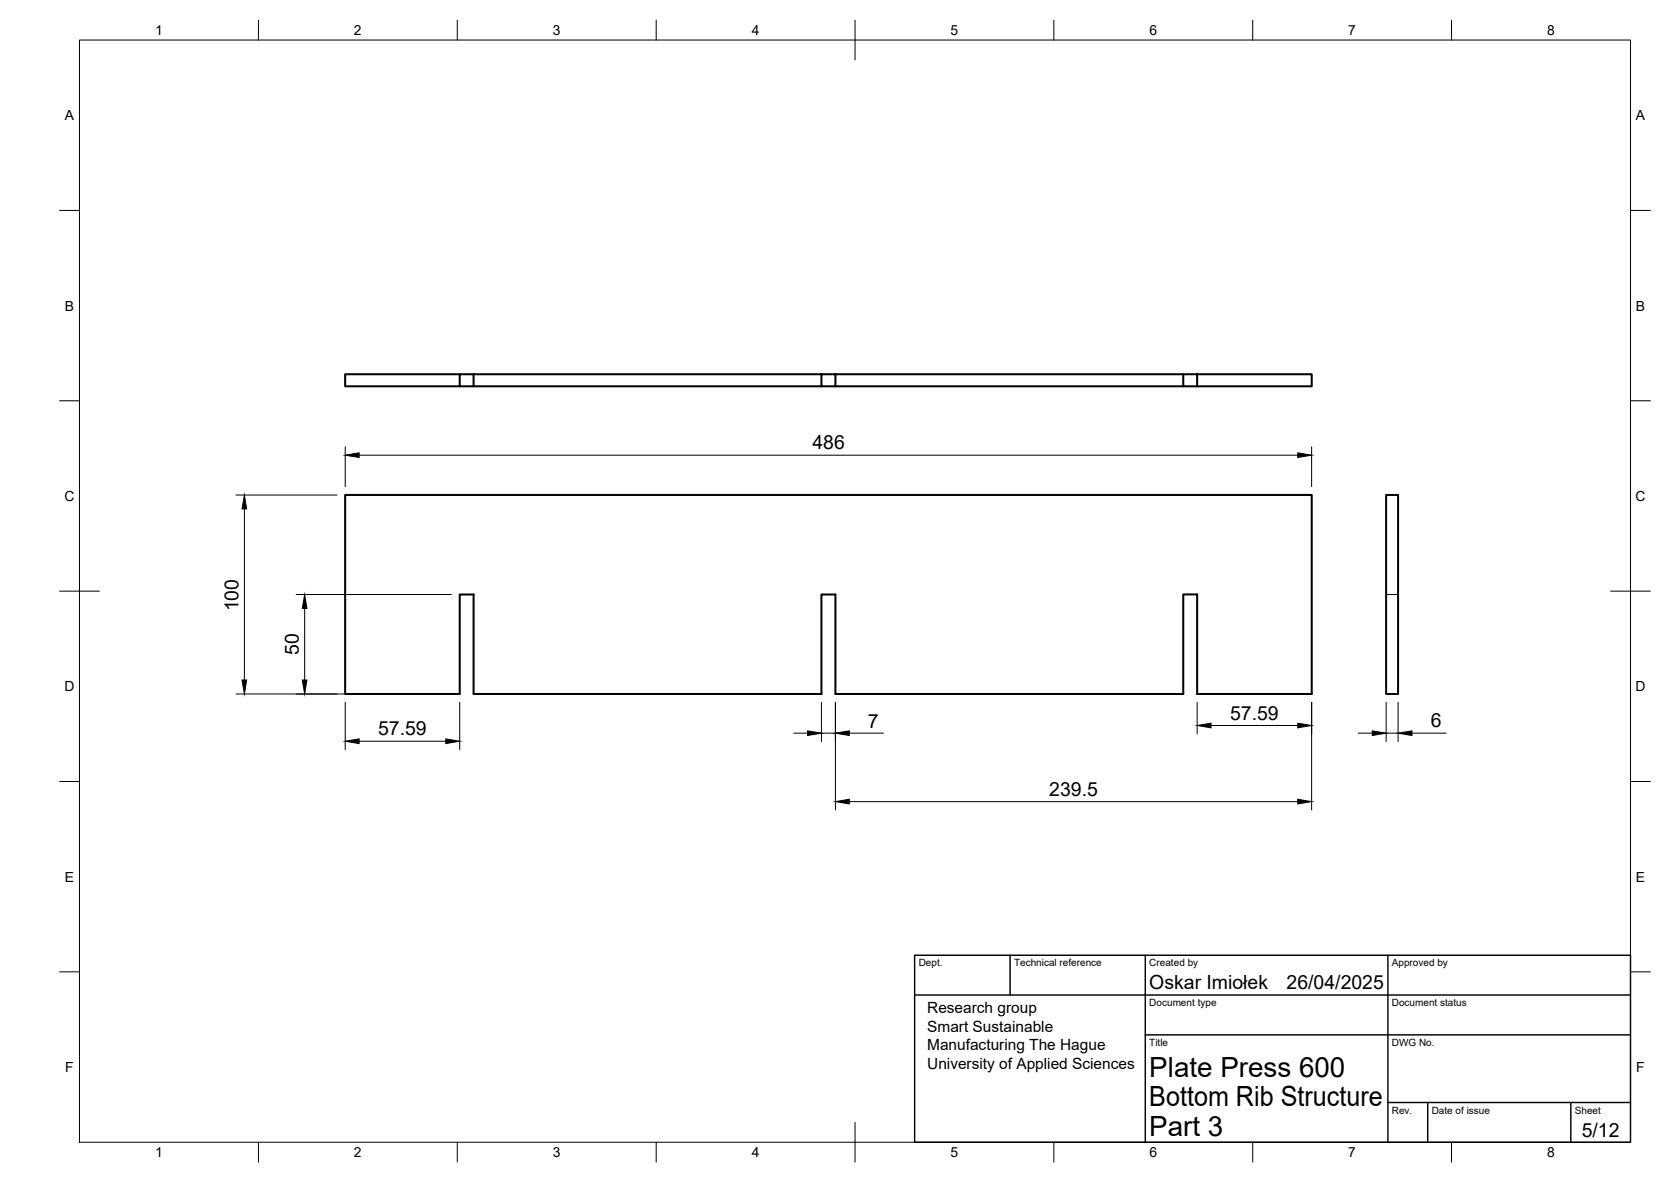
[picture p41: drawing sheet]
<svg xmlns="http://www.w3.org/2000/svg" width="420mm" height="297mm" viewBox="0 0 420 297" stroke-linecap="round" stroke-linejoin="round" font-family="sans-serif">
<defs><g id="words">
<g font-size="7">
<text x="289" y="270.6">Plate Press 600</text>
<text x="289" y="278.1">Bottom Rib Structure</text>
<text x="289" y="285.5">Part 3</text>
</g>
<g font-size="4.9">
<text x="204.3" y="112.9">486</text>
<text x="60" y="153.6" transform="rotate(-90 60 153.6)">100</text>
<text x="75.1" y="164.6" transform="rotate(-90 75.1 164.6)">50</text>
<text x="95.1" y="184.8">57.59</text>
<text x="218.2" y="182.8">7</text>
<text x="309.3" y="180.9">57.59</text>
<text x="359.7" y="182.8">6</text>
<text x="263.8" y="200">239.5</text>
<text x="289" y="248.5">Oskar Imiołek</text>
<text x="323.5" y="248.5">26/04/2025</text>
<text x="397.7" y="285.7">5/12</text>
</g>
<g font-size="3.9">
<text x="233.1" y="254.6">Research group</text>
<text x="233.1" y="259.3">Smart Sustainable</text>
<text x="233.1" y="263.9">Manufacturing The Hague</text>
<text x="233.1" y="268.6">University of Applied Sciences</text>
</g>
<g font-size="3.5">
<text x="39" y="8.8">1</text>
<text x="89" y="8.8">2</text>
<text x="139" y="8.8">3</text>
<text x="189" y="8.8">4</text>
<text x="239" y="8.8">5</text>
<text x="289" y="8.8">6</text>
<text x="339" y="8.8">7</text>
<text x="389" y="8.8">8</text>
<text x="16.3" y="30.2">A</text>
<text x="411.3" y="30.2">A</text>
<text x="16.3" y="78">B</text>
<text x="411.3" y="78">B</text>
<text x="16.2" y="125.9">C</text>
<text x="411.2" y="125.9">C</text>
<text x="16.2" y="173.7">D</text>
<text x="411.2" y="173.7">D</text>
<text x="16.3" y="221.6">E</text>
<text x="411.3" y="221.6">E</text>
<text x="16.4" y="269.4">F</text>
<text x="411.4" y="269.4">F</text>
<text x="39" y="290.8">1</text>
<text x="89" y="290.8">2</text>
<text x="139" y="290.8">3</text>
<text x="189" y="290.8">4</text>
<text x="239" y="290.8">5</text>
<text x="289" y="290.8">6</text>
<text x="339" y="290.8">7</text>
<text x="389" y="290.8">8</text>
</g>
<g font-size="2.5">
<text x="231" y="242.9">Dept.</text>
<text x="255" y="242.9">Technical reference</text>
<text x="289" y="242.9">Created by</text>
<text x="350" y="242.9">Approved by</text>
<text x="289" y="252.8">Document type</text>
<text x="350" y="252.8">Document status</text>
<text x="289" y="262.9">Title</text>
<text x="350" y="262.9">DWG No.</text>
<text x="350" y="279.9">Rev.</text>
<text x="360" y="279.9">Date of issue</text>
<text x="396" y="279.9">Sheet</text>
</g>
</g></defs>
<!-- layer: Visible -->
<path d="M115.6 94.1h3.5v3h-3.5zM115.6 94.1h-28.8v3h28.8M119.1 94.1h87.4M119.1 97.1h87.4M206.5 94.1h3.6v3h-3.6zM210.1 94.1h87.4M210.1 97.1h87.4M297.5 94.1h32.3v3h-32.3zM301 94.1v3M86.8 124.4h243v50h-28.8v-25h-3.5v25h-87.4v-25h-3.6v25h-87.4v-25h-3.5v25h-28.8zM348.5 124.4h3v50h-3z" fill="none" stroke="#000" stroke-width=".51"/>
<!-- layer: Hidden -->
<path d="M348.5 149.4h3" fill="none" stroke="#000" stroke-width=".25"/>
<!-- layer: BORDER -->
<g fill="none" stroke="#000" stroke-width=".25">
<path d="M20 10.1h390v276.9h-390zM65 5.1v5M115 5.1v5M165 5.1v5M215 5.1v10M265 5.1v5M315 5.1v5M365 5.1v5M15 52.9h5M410 52.9h5M15 100.7h5M410 100.7h5"/>
<path d="M15 148.6h10M405 148.6h10M15 196.4h5M410 196.4h5M15 244.2h5M410 244.2h5M65 287v5M115 287v5M165 287v5M215 282.1v9.9M265 287v5M315 287v5"/>
<path d="M365 287v5"/>
</g>
<!-- layer: TITLEBLOCK -->
<path d="M230 250h180M230 240.1h180v46.9h-180zM254 240.1v9.9M288 240.1v46.9M349 240.1v46.9M288 260.1h122M349 277.1h61M359 277.1v9.9M395 277.1v9.9" fill="none" stroke="#000" stroke-width=".36"/>
<!-- layer: FD_Dimensions -->
<g fill="none" stroke="#000" stroke-width=".25">
<path d="M86.8 112.3v10M90.3 114.4h236M329.8 112.3v10M59.3 124.4h25.4M61.4 127.9v43M74.5 149.4h39M76.6 152.9v18M59.3 174.4h54.2M86.8 176.5v11.9M115.6 176.5v11.9M206.5 176.5v9.9M210.1 176.5v27"/>
<path d="M301 176.5v7.9M329.8 176.5v27M348.5 176.5v9.9M351.5 176.5v9.9M90.3 186.3h21.8M199.6 184.2h3.5M206.5 184.2h3.6M213.6 184.2h8.5M304.5 182.3h21.8M341.5 184.2h3.5M348.5 184.2h3M355 184.2h8.6"/>
<path d="M213.6 201.5h112.7"/>
</g>
<g fill="#000" stroke="#000" stroke-width=".25">
<path d="M86.8 114.4l3.5-.6v1.2zM326.3 113.8l3.5 .6-3.5 .6zM61.4 124.4l.6 3.5h-1.1zM76.6 149.4l.6 3.5h-1.2zM60.9 170.9h1.1l-.6 3.5zM76 170.9h1.2l-.6 3.5zM86.8 186.3l3.5-.6v1.2zM112.1 185.7l3.5 .6-3.5 .6zM203.1 183.7l3.4 .5-3.4 .6zM210.1 184.2l3.5-.5v1.1zM301 182.3l3.5-.6v1.2zM326.3 181.7l3.5 .6-3.5 .6z"/>
<path d="M345 183.7l3.5 .5-3.5 .6zM351.5 184.2l3.5-.5v1.1zM210.1 201.5l3.5-.6v1.1zM326.3 200.9l3.5 .6-3.5 .5z"/>
</g>
<use href="#words"/>
</svg>
